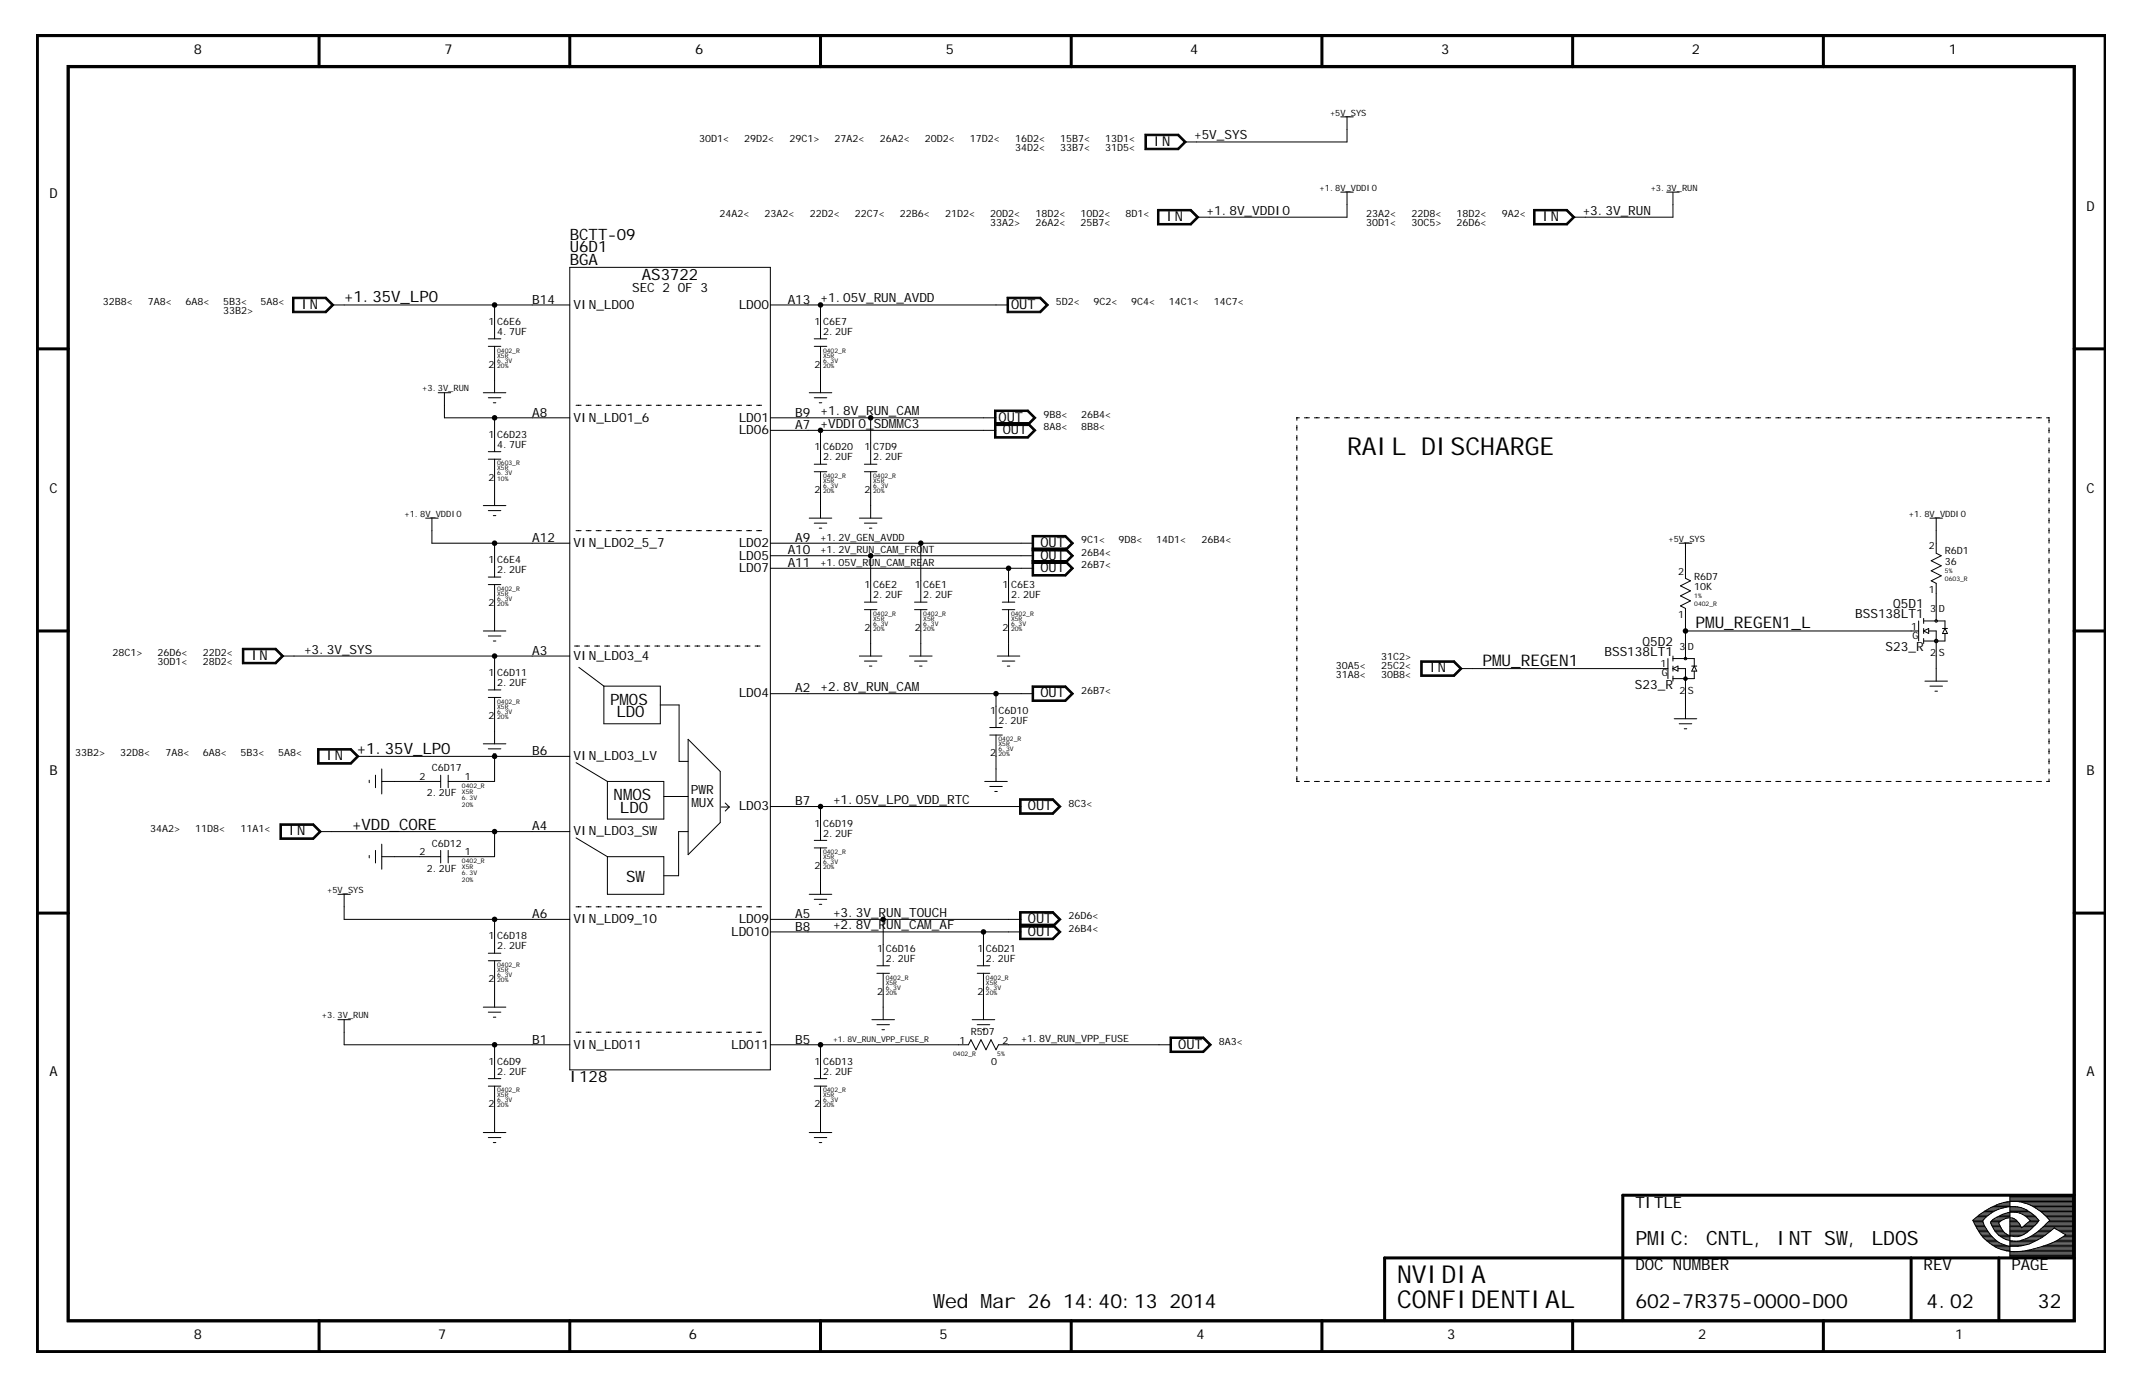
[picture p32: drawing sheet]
<svg xmlns="http://www.w3.org/2000/svg" width="432mm" height="279mm" viewBox="0 0 432 279" stroke-linecap="round" stroke-linejoin="round" font-family="sans-serif">
<defs><g id="words">
<g font-size="5">
<text x="271.4" y="91.7">RAIL DISCHARGE</text>
<text x="281.5" y="263.5">CONFIDENTIAL</text>
<text x="281.5" y="258.5">NVIDIA</text>
</g>
<g font-size="4">
<text x="329.5" y="250.9">PM</text>
<text x="334.3" y="250.9">IC: CNTL, INT SW</text>
<text x="372.3" y="250.9">, LDOS</text>
<text x="188.1" y="263.5">W</text>
<text x="190.4" y="263.5">ed M</text>
<text x="200" y="263.5">ar 26 14:40:13 2014</text>
<text x="329.5" y="263.5">602-7R375-0000-D00</text>
<text x="388.2" y="263.5">4.02</text>
<text x="410.6" y="263.5">32</text>
</g>
<g font-size="3.2">
<text x="114.8" y="53.3">BGA</text>
<text x="114.8" y="48.3">BCTT-09</text>
<text x="114.8" y="50.8">U6D1</text>
<text x="129.3" y="56.4">AS3722</text>
<text x="69.3" y="60.9">+1.35V_LP0</text>
<text x="341.6" y="126.6">PM</text>
<text x="345.5" y="126.6">U_REGEN1_L</text>
<text x="298.7" y="134.2">PM</text>
<text x="302.6" y="134.2">U_REGEN1</text>
<text x="122.9" y="142">PM</text>
<text x="126.7" y="142">OS</text>
<text x="124.2" y="144.5">LDO</text>
<text x="71.9" y="151.9">+1.35V_LP0</text>
<text x="123.6" y="161.2">NM</text>
<text x="127.4" y="161.2">OS</text>
<text x="71" y="167.2">+VDD_CORE</text>
<text x="124.9" y="163.7">LDO</text>
<text x="126.2" y="177.6">SW</text>
<text x="114.8" y="218">I128</text>
<text x="329.5" y="243.3">TITLE</text>
<text x="329.5" y="255.9">DOC NUM</text>
<text x="342.8" y="255.9">BER</text>
<text x="387.6" y="255.9">REV</text>
<text x="405.3" y="255.9">PAGE</text>
</g>
<g font-size="2.8">
<text x="39" y="10.9">8</text>
<text x="89.6" y="10.9">7</text>
<text x="140.1" y="10.9">6</text>
<text x="190.6" y="10.9">5</text>
<text x="239.8" y="10.9">4</text>
<text x="290.4" y="10.9">3</text>
<text x="340.9" y="10.9">2</text>
<text x="392.7" y="10.9">1</text>
<text x="232.5" y="29.4">IN</text>
<text x="10" y="40">D</text>
<text x="235" y="44.5">IN</text>
<text x="310.8" y="44.5">IN</text>
<text x="420.4" y="42.5">D</text>
<text x="60.8" y="62.2">IN</text>
<text x="203.7" y="62.2">OUT</text>
<text x="201.2" y="84.9">OUT</text>
<text x="202" y="87.4">OUT</text>
<text x="10" y="99.3">C</text>
<text x="420.4" y="99.3">C</text>
<text x="209.6" y="110.2">OUT</text>
<text x="209.6" y="112.7">OUT</text>
<text x="209.6" y="115.2">OUT</text>
<text x="50.7" y="132.9">IN</text>
<text x="288.1" y="135.4">IN</text>
<text x="209.6" y="140.5">OUT</text>
<text x="65.8" y="153.1">IN</text>
<text x="10" y="156.2">B</text>
<text x="420.4" y="156.2">B</text>
<text x="207.1" y="163.2">OUT</text>
<text x="58.2" y="168.3">IN</text>
<text x="207.1" y="186">OUT</text>
<text x="207.1" y="188.5">OUT</text>
<text x="237.4" y="211.2">OUT</text>
<text x="10" y="216.8">A</text>
<text x="420.4" y="216.8">A</text>
<text x="39" y="269.8">8</text>
<text x="88.3" y="269.8">7</text>
<text x="138.8" y="269.8">6</text>
<text x="189.3" y="269.8">5</text>
<text x="241.1" y="269.8">4</text>
<text x="291.6" y="269.8">3</text>
<text x="342.1" y="269.8">2</text>
<text x="393.9" y="269.8">1</text>
</g>
<g font-size="2.6">
<text x="240.6" y="28.1">+5V_SYS</text>
<text x="243.1" y="43.2">+1.8V_VDDIO</text>
<text x="318.9" y="43.2">+3.3V_RUN</text>
<text x="127.4" y="58.9">SEC 2 OF 3</text>
<text x="107.2" y="61.2">B14</text>
<text x="115.6" y="62.2">VIN_LDO0</text>
<text x="148.8" y="62.2">LDO0</text>
<text x="158.7" y="61.2">A13 +1.05V_RUN_AVDD</text>
<text x="107.2" y="83.9">A8</text>
<text x="160.2" y="83.9">B9 +1.8V_RUN_CAM</text>
<text x="115.6" y="84.9">VIN_LDO1_6</text>
<text x="148.8" y="87.4">LDO6</text>
<text x="148.8" y="84.9">LDO1</text>
<text x="160.2" y="86.4">A7 +VDDIO_SDMC3</text>
<text x="180.6" y="86.2">M</text>
<text x="107.2" y="109.2">A12</text>
<text x="115.6" y="110.2">VIN_LDO2_5_7</text>
<text x="148.8" y="112.7">LDO5</text>
<text x="148.8" y="110.2">LDO2</text>
<text x="158.7" y="111.7">A10</text>
<text x="160.2" y="109.2">A9</text>
<text x="148.8" y="115.2">LDO7</text>
<text x="158.7" y="114.2">A11</text>
<text x="373.8" y="124.6">BSS138LT1</text>
<text x="381.5" y="122.6">Q5D1</text>
<text x="61.3" y="131.7">+3.3V_SYS</text>
<text x="107.2" y="131.9">A3</text>
<text x="331" y="130.1">Q5D2</text>
<text x="379.9" y="131.1">S23_R</text>
<text x="115.6" y="132.9">VIN_LDO3_4</text>
<text x="323.3" y="132.2">BSS138LT1</text>
<text x="148.8" y="140.5">LDO4</text>
<text x="160.2" y="139.5">A2 +2.8V_RUN_CAM</text>
<text x="329.4" y="138.7">S23_R</text>
<text x="107.2" y="152.1">B6</text>
<text x="115.6" y="153.1">VIN_LDO3_LV</text>
<text x="139.2" y="160">PW</text>
<text x="142.3" y="160">R</text>
<text x="167.9" y="162">+1.05V_LP0_VDD_RTC</text>
<text x="107.2" y="167.3">A4</text>
<text x="139.3" y="162.6">M</text>
<text x="140.8" y="162.6">UX</text>
<text x="148.8" y="163.2">LDO3</text>
<text x="160.2" y="162.2">B7</text>
<text x="115.6" y="168.3">VIN_LDO3_SW</text>
<text x="107.2" y="184.9">A6</text>
<text x="115.6" y="186">VIN_LDO9_10</text>
<text x="148.8" y="186">LDO9</text>
<text x="160.2" y="184.9">A5</text>
<text x="167.9" y="184.7">+3.3V_RUN_TOUCH</text>
<text x="147.3" y="188.5">LDO10</text>
<text x="160.2" y="187.5">B8</text>
<text x="167.9" y="187.2">+2.8V_RUN_CAM</text>
<text x="187.8" y="187.2">_AF</text>
<text x="107.2" y="210.2">B1</text>
<text x="115.6" y="211.2">VIN_LDO11</text>
<text x="147.3" y="211.2">LDO11</text>
<text x="160.2" y="210.2">B5</text>
</g>
<g font-size="2">
<text x="140.9" y="28.6">30D1&lt;</text>
<text x="150" y="28.6">29D2&lt;</text>
<text x="159.1" y="28.6">29C1&gt;</text>
<text x="168.2" y="28.6">27A2&lt;</text>
<text x="177.2" y="28.6">26A2&lt;</text>
<text x="186.3" y="28.6">20D2&lt;</text>
<text x="195.4" y="28.6">17D2&lt;</text>
<text x="204.5" y="28.6">16D2&lt;</text>
<text x="213.6" y="28.6">15B7&lt;</text>
<text x="222.7" y="28.6">13D1&lt;</text>
<text x="204.5" y="30.4">34D2&lt;</text>
<text x="213.6" y="30.4">33B7&lt;</text>
<text x="222.7" y="30.4">31D5&lt;</text>
<text x="145" y="43.8">24A2&lt;</text>
<text x="154.1" y="43.8">23A2&lt;</text>
<text x="163.2" y="43.8">22D2&lt;</text>
<text x="172.2" y="43.8">22C7&lt;</text>
<text x="181.3" y="43.8">22B6&lt;</text>
<text x="190.4" y="43.8">21D2&lt;</text>
<text x="199.5" y="45.6">33A2&gt;</text>
<text x="199.5" y="43.8">20D2&lt;</text>
<text x="208.6" y="45.6">26A2&lt;</text>
<text x="208.6" y="43.8">18D2&lt;</text>
<text x="217.7" y="45.6">25B7&lt;</text>
<text x="217.7" y="43.8">10D2&lt;</text>
<text x="226.8" y="43.8">8D1&lt;</text>
<text x="275.3" y="45.6">30D1&lt;</text>
<text x="275.3" y="43.8">23A2&lt;</text>
<text x="284.4" y="45.6">30C5&gt;</text>
<text x="284.4" y="43.8">22D8&lt;</text>
<text x="293.5" y="45.6">26D6&lt;</text>
<text x="293.5" y="43.8">18D2&lt;</text>
<text x="302.6" y="43.8">9A2&lt;</text>
<text x="20.7" y="61.4">32B8&lt;</text>
<text x="29.8" y="61.4">7A8&lt;</text>
<text x="37.4" y="61.4">6A8&lt;</text>
<text x="44.9" y="63.3">33B2&gt;</text>
<text x="44.9" y="61.4">5B3&lt;</text>
<text x="52.5" y="61.4">5A8&lt;</text>
<text x="98.4" y="65.5">1</text>
<text x="100.2" y="65.5">C6E6</text>
<text x="164.1" y="65.5">1</text>
<text x="165.8" y="65.5">C6E7</text>
<text x="212.8" y="61.4">5D2&lt;</text>
<text x="220.3" y="61.4">9C2&lt;</text>
<text x="227.9" y="61.4">9C4&lt;</text>
<text x="235.5" y="61.4">14C1&lt;</text>
<text x="244.6" y="61.4">14C7&lt;</text>
<text x="100.2" y="67.5">4.7UF</text>
<text x="165.8" y="67.5">2.2UF</text>
<text x="98.4" y="74.1">2</text>
<text x="164.1" y="74.1">2</text>
<text x="98.4" y="88.2">1</text>
<text x="100.2" y="88.2">C6D23</text>
<text x="210.2" y="86.7">8A8&lt;</text>
<text x="210.2" y="84.2">9B8&lt;</text>
<text x="217.8" y="84.2">26B4&lt;</text>
<text x="217.8" y="86.7">8B8&lt;</text>
<text x="100.2" y="90.2">4.7UF</text>
<text x="164.1" y="90.7">1</text>
<text x="165.8" y="92.8">2.2UF</text>
<text x="165.8" y="90.7">C6D20</text>
<text x="174.2" y="90.7">1</text>
<text x="175.9" y="92.8">2.2UF</text>
<text x="175.9" y="90.7">C7D9</text>
<text x="98.4" y="96.8">2</text>
<text x="164.1" y="99.3">2</text>
<text x="174.2" y="99.3">2</text>
<text x="98.4" y="113.5">1</text>
<text x="100.2" y="113.5">C6E4</text>
<text x="165.3" y="111.4">+1.2V_RUN_CAM</text>
<text x="165.3" y="114">+1.05V_RUN_CAM</text>
<text x="165.3" y="108.9">+1.2V_GEN_AVDD</text>
<text x="181" y="111.4">_FRONT</text>
<text x="182.3" y="114">_REAR</text>
<text x="217.8" y="112">26B4&lt;</text>
<text x="217.8" y="109.4">9C1&lt;</text>
<text x="225.4" y="109.4">9D8&lt;</text>
<text x="233" y="109.4">14D1&lt;</text>
<text x="242.1" y="109.4">26B4&lt;</text>
<text x="388.7" y="110.7">2</text>
<text x="391.9" y="111.7">R6D1</text>
<text x="391.9" y="113.7">36</text>
<text x="100.2" y="115.5">2.2UF</text>
<text x="174.2" y="118.5">1</text>
<text x="175.9" y="118.5">C6E2</text>
<text x="184.3" y="118.5">1</text>
<text x="186" y="118.5">C6E1</text>
<text x="202" y="118.5">1</text>
<text x="203.7" y="118.5">C6E3</text>
<text x="217.8" y="114.5">26B7&lt;</text>
<text x="338.2" y="115.7">2</text>
<text x="341.4" y="118.8">10K</text>
<text x="341.4" y="116.7">R6D7</text>
<text x="388.7" y="119.5">1</text>
<text x="98.4" y="122.1">2</text>
<text x="175.9" y="120.5">2.2UF</text>
<text x="186" y="120.5">2.2UF</text>
<text x="203.7" y="120.5">2.2UF</text>
<text x="338.2" y="124.6">1</text>
<text x="388.9" y="123.3">3</text>
<text x="390.6" y="123.3">D</text>
<text x="174.2" y="127.1">2</text>
<text x="184.3" y="127.1">2</text>
<text x="202" y="127.1">2</text>
<text x="338.4" y="130.9">3</text>
<text x="340.1" y="130.9">D</text>
<text x="385.1" y="126.9">1</text>
<text x="385.4" y="128.6">G</text>
<text x="22.7" y="132.2">28C1&gt;</text>
<text x="31.8" y="134">30D1&lt;</text>
<text x="31.8" y="132.2">26D6&lt;</text>
<text x="40.9" y="134">28D2&lt;</text>
<text x="40.9" y="132.2">22D2&lt;</text>
<text x="98.4" y="136.2">1</text>
<text x="100.2" y="136.2">C6D11</text>
<text x="269.2" y="136.5">31A8&lt;</text>
<text x="269.2" y="134.7">30A5&lt;</text>
<text x="278.3" y="132.9">31C2&gt;</text>
<text x="278.3" y="136.5">30B8&lt;</text>
<text x="278.3" y="134.7">25C2&lt;</text>
<text x="334.6" y="134.4">1</text>
<text x="334.9" y="136.2">G</text>
<text x="388.9" y="132.2">2</text>
<text x="390.6" y="132.2">S</text>
<text x="100.2" y="138.2">2.2UF</text>
<text x="199.5" y="143.8">1</text>
<text x="201.2" y="143.8">C6D10</text>
<text x="217.8" y="139.7">26B7&lt;</text>
<text x="338.4" y="139.7">2</text>
<text x="340.1" y="139.7">S</text>
<text x="98.4" y="144.8">2</text>
<text x="201.2" y="145.8">2.2UF</text>
<text x="15.1" y="152.4">33B2&gt;</text>
<text x="24.2" y="152.4">32D8&lt;</text>
<text x="33.3" y="152.4">7A8&lt;</text>
<text x="40.9" y="152.4">6A8&lt;</text>
<text x="48.5" y="152.4">5B3&lt;</text>
<text x="56.1" y="152.4">5A8&lt;</text>
<text x="87" y="155.4">C6D17</text>
<text x="199.5" y="152.4">2</text>
<text x="84.5" y="157.2">2</text>
<text x="86" y="160.4">2.2UF</text>
<text x="93.6" y="157.2">1</text>
<text x="30.2" y="167.5">34A2&gt;</text>
<text x="39.3" y="167.5">11D8&lt;</text>
<text x="48.4" y="167.5">11A1&lt;</text>
<text x="164.1" y="166.5">1</text>
<text x="165.8" y="166.5">C6D19</text>
<text x="215.3" y="162.5">8C3&lt;</text>
<text x="84.5" y="172.3">2</text>
<text x="87" y="170.6">C6D12</text>
<text x="93.6" y="172.3">1</text>
<text x="165.8" y="168.5">2.2UF</text>
<text x="86" y="175.6">2.2UF</text>
<text x="164.1" y="175.1">2</text>
<text x="215.3" y="185.2">26D6&lt;</text>
<text x="98.4" y="189.2">1</text>
<text x="100.2" y="189.2">C6D18</text>
<text x="100.2" y="191.3">2.2UF</text>
<text x="176.7" y="191.8">1</text>
<text x="178.5" y="191.8">C6D16</text>
<text x="197" y="191.8">1</text>
<text x="198.7" y="191.8">C6D21</text>
<text x="215.3" y="187.7">26B4&lt;</text>
<text x="98.4" y="197.8">2</text>
<text x="178.5" y="193.8">2.2UF</text>
<text x="198.7" y="193.8">2.2UF</text>
<text x="176.7" y="200.4">2</text>
<text x="197" y="200.4">2</text>
<text x="195.6" y="208.4">R5D7</text>
<text x="205.7" y="210">+1.8V_RUN_VPP_FUSE</text>
<text x="98.4" y="214.5">1</text>
<text x="100.2" y="214.5">C6D9</text>
<text x="164.1" y="214.5">1</text>
<text x="165.8" y="214.5">C6D13</text>
<text x="193.4" y="210.2">1</text>
<text x="199.7" y="214.5">0</text>
<text x="202" y="210.2">2</text>
<text x="245.6" y="210.5">8A3&lt;</text>
<text x="100.2" y="216.5">2.2UF</text>
<text x="165.8" y="216.5">2.2UF</text>
<text x="98.4" y="223.1">2</text>
<text x="164.1" y="223.1">2</text>
</g>
<g font-size="1.7">
<text x="268" y="23.3">+5V_SYS</text>
<text x="265.9" y="38.4">+1.8V_VDDIO</text>
<text x="332.6" y="38.4">+3.3V_RUN</text>
<text x="85.1" y="78.9">+3.3V_RUN</text>
<text x="81.5" y="104.1">+1.8V_VDDIO</text>
<text x="384.6" y="104.1">+1.8V_VDDIO</text>
<text x="336.2" y="109.2">+5V_SYS</text>
<text x="65.9" y="179.9">+5V_SYS</text>
<text x="64.9" y="205.2">+3.3V_RUN</text>
</g>
<text font-size="1.6" x="167.9" y="210">+1.8V_RUN_VPP_FUSE_R</text>
<g font-size="1.3">
<text x="100.2" y="71">0402_R</text>
<text x="165.8" y="71">0402_R</text>
<text x="100.2" y="72">X5R</text>
<text x="100.2" y="73.1">6.3V</text>
<text x="100.2" y="74.1">20%</text>
<text x="165.8" y="72">X5R</text>
<text x="165.8" y="73.1">6.3V</text>
<text x="165.8" y="74.1">20%</text>
<text x="100.2" y="95.8">6.3V</text>
<text x="100.2" y="93.8">0603_R</text>
<text x="100.2" y="94.8">X5R</text>
<text x="100.2" y="96.8">10%</text>
<text x="165.8" y="96.3">0402_R</text>
<text x="165.8" y="98.3">6.3V</text>
<text x="165.8" y="97.3">X5R</text>
<text x="165.8" y="99.3">20%</text>
<text x="175.9" y="99.3">20%</text>
<text x="175.9" y="98.3">6.3V</text>
<text x="175.9" y="97.3">X5R</text>
<text x="175.9" y="96.3">0402_R</text>
<text x="100.2" y="119">0402_R</text>
<text x="391.9" y="117">0603_R</text>
<text x="391.9" y="115.5">5%</text>
<text x="100.2" y="122.1">20%</text>
<text x="100.2" y="121">6.3V</text>
<text x="100.2" y="120">X5R</text>
<text x="175.9" y="125.1">X5R</text>
<text x="175.9" y="124.1">0402_R</text>
<text x="186" y="124.1">0402_R</text>
<text x="186" y="125.1">X5R</text>
<text x="203.7" y="124.1">0402_R</text>
<text x="203.7" y="125.1">X5R</text>
<text x="341.4" y="122.1">0402_R</text>
<text x="341.4" y="120.5">1%</text>
<text x="175.9" y="127.1">20%</text>
<text x="175.9" y="126.1">6.3V</text>
<text x="186" y="127.1">20%</text>
<text x="186" y="126.1">6.3V</text>
<text x="203.7" y="127.1">20%</text>
<text x="203.7" y="126.1">6.3V</text>
<text x="100.2" y="141.8">0402_R</text>
<text x="100.2" y="142.8">X5R</text>
<text x="100.2" y="143.8">6.3V</text>
<text x="100.2" y="144.8">20%</text>
<text x="201.2" y="149.3">0402_R</text>
<text x="201.2" y="150.3">X5R</text>
<text x="201.2" y="151.4">6.3V</text>
<text x="201.2" y="152.4">20%</text>
<text x="93.1" y="158.7">0402_R</text>
<text x="93.1" y="161.2">6.3V</text>
<text x="93.1" y="159.9">X5R</text>
<text x="93.1" y="162.5">20%</text>
<text x="93.1" y="173.8">0402_R</text>
<text x="165.8" y="173.1">X5R</text>
<text x="165.8" y="172.1">0402_R</text>
<text x="93.1" y="175.1">X5R</text>
<text x="93.1" y="176.4">6.3V</text>
<text x="93.1" y="177.6">20%</text>
<text x="165.8" y="174.1">6.3V</text>
<text x="165.8" y="175.1">20%</text>
<text x="100.2" y="194.8">0402_R</text>
<text x="100.2" y="195.8">X5R</text>
<text x="100.2" y="197.8">20%</text>
<text x="100.2" y="196.8">6.3V</text>
<text x="178.5" y="197.3">0402_R</text>
<text x="198.7" y="197.3">0402_R</text>
<text x="178.5" y="200.4">20%</text>
<text x="178.5" y="198.3">X5R</text>
<text x="178.5" y="199.3">6.3V</text>
<text x="198.7" y="200.4">20%</text>
<text x="198.7" y="199.3">6.3V</text>
<text x="198.7" y="198.3">X5R</text>
<text x="192.1" y="212.7">0402_R</text>
<text x="200.9" y="212.7">5%</text>
<text x="100.2" y="220.1">0402_R</text>
<text x="100.2" y="221.1">X5R</text>
<text x="165.8" y="220.1">0402_R</text>
<text x="165.8" y="221.1">X5R</text>
<text x="100.2" y="222.1">6.3V</text>
<text x="100.2" y="223.1">20%</text>
<text x="165.8" y="222.1">6.3V</text>
<text x="165.8" y="223.1">20%</text>
</g>
</g></defs>
<g fill="none" stroke="#000" stroke-width=".2">
<path d="M7.7 7.4h416.3zM7.7 7.4v264.7zM13.5 13.2h404.7zM13.5 13.2v253.1zM418.2 13.2v253.1zM424 7.4v264.7zM230.7 27h6.8zM230.7 27v3.2zM230.7 30.2h6.8zM230.8 27.1h6.6zM230.8 27.1v3zM230.8 30.1h6.6z"/>
<path d="M230.9 27.2h6.5zM230.9 27.2v2.8zM230.9 30h6.5zM231 27.3h6.3zM231 27.3v2.6zM231 29.9h6.3zM237.3 27.3l1.3 1.3zM237.3 29.9l1.3-1.3zM237.4 27.2l1.3 1.4zM237.4 30l1.3-1.4zM237.4 27.1l1.5 1.5zM237.4 30.1l1.5-1.5z"/>
<path d="M237.5 27l1.5 1.6zM237.5 30.2l1.5-1.6zM238.6 28.6h2.5zM241.1 28.6h30.3zM270.2 23.5h2.5zM270.2 38.7h2.5zM271.4 23.5v2.6zM271.4 38.7v2.5zM271.4 26.1v2.5zM335.8 38.7h2.6zM337.1 38.7v2.5zM58.9 59.9h6.8z"/>
<path d="M58.9 59.9v3.1zM59 60h6.7zM59 60v2.9zM65.7 60l1.4 1.4zM65.7 59.9l1.6 1.5zM114.8 53.9h40.4zM114.8 53.9v161.6zM155.2 53.9v161.6zM202.9 59.9h6.8zM202.9 59.9v3.1zM203 60h6.6zM203 60v2.9z"/>
<path d="M209.6 60l1.5 1.4zM209.7 59.9l1.5 1.5zM233.2 42.2h6.8zM233.2 42.2v3.1zM233.2 45.3h6.8zM233.3 42.3h6.6zM233.3 42.3v2.9zM233.3 45.2h6.6zM233.4 42.4h6.5zM233.4 42.4v2.7zM233.4 45.1h6.5zM233.5 42.5h6.3z"/>
<path d="M233.5 42.5v2.5zM233.5 45h6.3zM239.8 42.5l1.3 1.3zM239.8 45l1.3-1.2zM239.9 42.4l1.4 1.4zM239.9 45.1l1.4-1.3zM239.9 42.3l1.5 1.5zM239.9 45.2l1.5-1.4zM240 42.2l1.6 1.6zM240 45.3l1.6-1.5zM241.1 43.8h2.5zM243.6 43.8h27.8z"/>
<path d="M271.4 41.2v2.6zM309 42.2h6.8zM309 42.2v3.1zM309 45.3h6.8zM309.1 42.3h6.6zM309.1 42.3v2.9zM309.1 45.2h6.6zM309.2 42.4h6.5zM309.2 42.4v2.7zM309.2 45.1h6.5zM309.3 42.5h6.3zM309.3 42.5v2.5z"/>
<path d="M309.3 45h6.3zM315.6 42.5l1.3 1.3zM315.6 45l1.3-1.2zM315.7 42.4l1.3 1.4zM315.7 45.1l1.3-1.3zM315.7 42.3l1.5 1.5zM315.7 45.2l1.5-1.4zM315.8 42.2l1.5 1.6zM315.8 45.3l1.5-1.5zM316.9 43.8h2.5zM319.4 43.8h17.7zM337.1 41.2v2.6z"/>
<path d="M58.9 63h6.8zM59 62.9h6.7zM59.1 60.1h6.5zM59.1 60.1v2.7zM59.1 62.8h6.5zM59.2 60.2h6.4zM59.2 60.2v2.5zM59.2 62.7h6.4zM65.6 60.2l1.2 1.2zM65.6 62.7l1.2-1.3zM65.6 60.1l1.4 1.3zM65.6 62.8l1.4-1.4z"/>
<path d="M65.7 62.9l1.4-1.5zM65.7 63l1.6-1.6zM66.8 61.4h2.5zM69.3 61.4h30.4zM88.3 79.1h2.5zM89.6 79.1v2.5zM97.4 79.1h4.5zM98.4 69.8h2.5zM98.4 68.3h2.5zM99.7 61.4h7.5zM99.7 61.4v2.6zM99.7 74.1v2.5z"/>
<path d="M99.7 76.6v2.5zM99.7 64v4.3zM99.7 69.8v4.3zM107.2 61.4h7.6zM155.2 61.4h7.6zM162.8 61.4h2.5zM163.1 79.1h4.5zM164.1 69.8h2.5zM164.1 68.3h2.5zM165.3 61.4h35.4zM165.3 61.4v2.6zM165.3 74.1v2.5z"/>
<path d="M165.3 76.6v2.5zM165.3 64v4.3zM165.3 69.8v4.3zM200.7 61.4h2.5zM202.9 63h6.8zM203 62.9h6.6zM203.1 60.1h6.5zM203.1 62.8h6.5zM203.1 60.1v2.7zM203.2 60.2v2.5zM203.2 60.2h6.3zM203.2 62.7h6.3z"/>
<path d="M209.5 60.2l1.3 1.2zM209.5 62.7l1.3-1.3zM209.6 60.1l1.3 1.3zM209.6 62.9l1.5-1.5zM209.7 63l1.5-1.6zM210.9 61.4l-1.3 1.4zM89.6 84.2h10.1zM89.6 81.6v2.6zM98.4 80.1h2.5zM98.4 92.5h2.5zM98.4 91h2.5zM99.4 81.1h.5z"/>
<path d="M99.7 84.2h7.5zM99.7 84.2v2.5zM99.7 96.8v2.5zM99.7 99.3v2.5zM99.7 86.7v4.3zM99.7 92.5v4.3zM107.2 84.2h7.6zM155.2 86.7h7.6zM155.2 84.2h7.6zM162.8 86.7h2.5zM162.8 84.2h12.6zM164.1 80.1h2.5z"/>
<path d="M164.1 95h2.5zM164.1 93.5h2.5zM165.1 81.1h.5zM165.3 86.7h32.9zM165.3 86.7v2.5zM165.3 99.3v2.5zM165.3 89.2v4.3zM165.3 95v4.3zM174.2 95h2.5zM174.2 93.5h2.5zM175.4 84.2h22.8zM175.4 84.2v5z"/>
<path d="M175.4 99.3v2.5zM175.4 89.2v4.3zM175.4 95v4.3zM198.2 84.2h2.5zM198.2 86.7h2.5zM200.4 82.6h6.8zM200.4 85.7h6.8zM200.4 82.6v3.1zM200.4 85.1v3.2zM200.4 85.1h6.8zM200.4 88.3h6.8zM200.5 82.7h6.6z"/>
<path d="M200.5 85.6h6.6zM200.5 82.7v2.9zM200.5 85.2v3zM200.5 88.2h6.6zM200.5 85.2h6.6zM200.6 82.8h6.5zM200.6 85.5h6.5zM200.6 82.8v2.7zM200.6 85.3v2.8zM200.6 85.3h6.5zM200.6 88.1h6.5zM200.7 82.9v2.5z"/>
<path d="M200.7 82.9h6.3zM200.7 85.4h6.3zM200.7 85.4v2.6zM200.7 88h6.3zM207 82.9l1.3 1.3zM207 85.4l1.3-1.2zM207 85.4l1.3 1.3zM207 88l1.3-1.3zM207.1 82.8l1.3 1.4zM207.1 85.5l1.3-1.3zM207.1 85.3l1.3 1.4zM207.1 88.1l1.3-1.4z"/>
<path d="M207.1 82.7l1.5 1.5zM207.1 85.6l1.5-1.4zM207.1 85.2l1.5 1.5zM207.2 85.7l1.5-1.5zM207.2 82.6l1.5 1.6zM207.2 88.3l1.5-1.6zM207.2 85.1l1.5 1.6zM208.6 86.7l-1.5 1.5zM85.8 104.4h2.5zM87 109.4h12.7zM87 106.9v2.5zM87 104.4v2.5z"/>
<path d="M97.4 101.8h4.5zM98.4 102.9h2.5zM98.4 117.8h2.5zM98.4 116.2h2.5zM99.4 103.9h.5zM99.7 109.4h7.5zM99.7 109.4v2.6zM99.7 112v4.2zM99.7 117.8v4.3zM107.2 109.4h7.6zM155.2 109.4h7.6zM155.2 112h7.6z"/>
<path d="M155.2 114.5h7.6zM162.8 112h12.6zM162.8 109.4h22.7zM162.8 114.5h40.4zM163.1 104.4h4.5zM164.1 105.4h2.5zM165.1 106.4h.5zM165.3 101.8v2.6zM173.2 104.4h4.5zM174.2 105.4h2.5zM175.2 106.4h.5zM175.4 112h30.3z"/>
<path d="M175.4 112v5zM175.4 101.8v2.6zM175.4 117v4.3zM185.5 117v4.3zM185.5 109.4h20.2zM185.5 109.4v7.6zM203.2 117v4.3zM203.2 114.5h2.5zM203.2 114.5v2.5zM205.7 109.4h2.6zM205.7 114.5h2.6zM205.7 112h2.6z"/>
<path d="M208 107.9v3.1zM208 107.9h6.7zM208 111h6.7zM208 112.9v3.1zM208 112.9h6.7zM208 116h6.7zM208 110.4v3.1zM208 110.4h6.7zM208 113.5h6.7zM208.1 108v2.9zM208.1 110.9h6.6zM208.1 108h6.6z"/>
<path d="M208.1 113v2.9zM208.1 115.9h6.6zM208.1 113h6.6zM208.1 110.5v2.9zM208.1 113.4h6.6zM208.1 110.5h6.6zM208.2 108.1v2.7zM208.2 108.1h6.4zM208.2 110.8h6.4zM208.2 113.1v2.7zM208.2 113.1h6.4zM208.2 115.8h6.4z"/>
<path d="M208.2 110.6v2.7zM208.2 110.6h6.4zM208.2 113.3h6.4zM208.3 108.2v2.5zM208.3 108.2h6.3zM208.3 110.7h6.3zM208.3 113.2v2.5zM208.3 113.2h6.3zM208.3 115.7h6.3zM208.3 110.7v2.5zM214.6 108.2l1.2 1.2zM214.6 110.7l1.2-1.3z"/>
<path d="M214.6 113.2l1.2 1.3zM214.6 115.7l1.2-1.2zM214.6 110.7l1.2 1.3zM214.6 113.2l1.2-1.2zM214.6 108.1l1.4 1.3zM214.6 113.1l1.4 1.4zM214.6 110.6l1.4 1.4zM214.6 113.3l1.4-1.3zM214.7 110.9l1.4-1.5zM214.7 108l1.4 1.4zM214.7 115.9l1.4-1.4zM214.7 113l1.4 1.5z"/>
<path d="M214.7 110.5l1.4 1.5zM214.7 111l1.6-1.6zM214.7 107.9l1.6 1.5zM214.7 116l1.6-1.5zM214.7 112.9l1.6 1.6zM214.7 113.5l1.6-1.5zM214.7 110.4l1.6 1.6zM216 109.4l-1.4 1.4zM216 114.5l-1.4 1.3zM216.1 112l-1.4 1.4zM338.4 109.4h2.5zM338.6 118l2 1z"/>
<path d="M338.6 118l2-1zM339.6 109.4v2.6zM339.6 112v2.5zM339.6 114.5v2zM339.6 116.5l1 .5zM388.9 104.4h2.5zM389.1 113l2 1zM389.1 113l2-1zM389.1 115l2-1zM389.1 115l2 1zM389.1 117l1 .5zM389.1 117l2-1z"/>
<path d="M390.1 106.9v2.5zM390.1 119.5v2.6zM390.1 104.4v2.5zM390.1 109.4v2zM390.1 111.4l1 .6zM390.1 117.5v2zM48.8 130.6h6.8zM48.8 130.6v3.1zM48.8 133.7h6.8zM48.9 130.7h6.7zM48.9 130.7v2.9zM48.9 133.6h6.7z"/>
<path d="M49 130.8h6.5zM49 130.8v2.7zM49 133.5h6.5zM49.1 130.9h6.4zM49.1 130.9v2.5zM49.1 133.4h6.4zM55.5 130.9l1.2 1.3zM55.5 130.8l1.4 1.4zM55.5 133.5l1.4-1.3zM55.6 130.7l1.4 1.5zM55.6 133.6l1.4-1.4zM55.6 130.6l1.6 1.6z"/>
<path d="M55.6 133.7l1.6-1.5zM56.7 132.2h2.5zM56.7 132.2l-1.2 1.2zM59.2 132.2h40.5zM97.4 127.1h4.5zM98.4 128.1h2.5zM98.4 139h2.5zM99.4 129.1h.5zM99.7 122.1v2.5zM99.7 132.2h7.5zM99.7 132.2v2.5zM99.7 124.6v2.5z"/>
<path d="M99.7 134.7v4.3zM107.2 132.2h7.6zM116.6 134.4l5.1 3.8zM121.7 138.2v7.6zM121.7 138.2h11.3zM133 138.2v7.6zM155.2 139.7h7.6zM162.8 139.7h37.9zM173.2 132.2h4.5zM174.2 133.2h2.5zM174.2 122.8h2.5zM174.2 121.3h2.5z"/>
<path d="M175.2 134.2h.5zM175.4 127.1v2.5zM175.4 129.6v2.6zM175.4 122.8v4.3zM183.3 132.2h4.5zM184.3 133.2h2.5zM184.3 122.8h2.5zM184.3 121.3h2.5zM185.3 134.2h.5zM185.5 129.6v2.6zM185.5 122.8v4.3zM185.5 127.1v2.5z"/>
<path d="M200.7 139.7h5zM200.7 139.7v2.6zM200.9 132.2h4.6zM202 133.2h2.5zM202 122.8h2.5zM202 121.3h2.5zM203 134.2h.5zM203.2 129.6v2.6zM203.2 122.8v4.3zM203.2 127.1v2.5zM205.7 139.7h2.6zM208 138.2v3.1z"/>
<path d="M208 138.2h6.7zM208.1 138.3v2.9zM208.1 138.3h6.6zM208.2 138.4v2.7zM208.2 138.4h6.4zM208.3 138.5v2.5zM208.3 138.5h6.3zM214.6 138.5l1.2 1.2zM214.6 138.4l1.4 1.3zM214.7 138.3l1.4 1.4zM214.7 138.2l1.6 1.5zM286.3 133.1h6.7z"/>
<path d="M286.3 133.1v3.1zM286.3 136.2h6.7zM286.4 133.2h6.6zM286.4 133.2v2.9zM286.4 136.1h6.6zM286.5 133.3h6.4zM286.5 133.3v2.7zM286.5 136h6.4zM286.6 133.4h6.3zM286.6 133.4v2.5zM286.6 135.9h6.3zM292.9 133.4l1.2 1.3z"/>
<path d="M292.9 135.9l1.2-1.2zM292.9 133.3l1.4 1.4zM292.9 136l1.4-1.3zM293 133.2l1.5 1.5zM293 136.1l1.5-1.4zM293 133.1l1.6 1.6zM293 136.2l1.6-1.5zM294.1 134.7h2.6zM296.7 134.7h37.9zM334.6 134.7h1.5zM336.1 132.7v4zM337.1 136.2v1z"/>
<path d="M337.1 132.7h4.3zM337.1 132.2v1zM337.1 134.2v1zM337.1 136.7h4.3zM337.1 134.7l1-.5zM337.1 134.7l1 .5zM338.1 134.2v1zM338.1 134.7h1.5zM338.6 120l2-1zM338.6 120l2 1zM338.6 122.1l1 .5zM338.6 122.1l2-1.1z"/>
<path d="M339.6 129.6v3.1zM339.6 134.7v5zM339.6 127.1h45.5zM339.6 127.1v2.5zM339.6 124.6v2.5zM339.6 139.7v2.6zM339.6 122.6v2zM340.9 134.2h1zM340.9 135.2h1zM341.4 132.7v1.5zM341.4 134.2l.5 1zM341.4 134.2l-.5 1z"/>
<path d="M341.4 135.2v1.5zM385.1 127.1h1.5zM386.6 125.1v4zM387.6 128.6v1zM387.6 125.1h4.3zM387.6 124.6v1zM387.6 126.6v1zM387.6 129.1h4.3zM387.6 127.1l1-.5zM387.6 127.1l1 .5zM387.9 137.2h4.5zM388.6 126.6v1z"/>
<path d="M388.6 127.1h1.5zM388.9 138.2h2.5zM389.9 139.2h.5zM390.1 132.2v2.5zM390.1 122.1v3zM390.1 127.1v5.1zM390.1 134.7v2.5zM391.4 126.6h1zM391.4 127.6h1zM391.9 125.1v1.5zM391.9 126.6l.5 1zM391.9 126.6l-.5 1z"/>
<path d="M391.9 127.6v1.5zM64 150.8h6.8zM64 150.8v3.1zM64 153.9h6.8zM64.1 150.9h6.6zM64.1 150.9v2.9zM64.1 153.8h6.6zM64.2 151h6.5zM64.2 151v2.7zM64.2 153.7h6.5zM64.3 151.1h6.3zM64.3 151.1v2.5z"/>
<path d="M64.3 153.6h6.3zM70.6 151.1l1.3 1.3zM70.7 151l1.3 1.4zM70.7 153.7l1.3-1.3zM70.7 150.9l1.5 1.5zM70.7 153.8l1.5-1.4zM70.8 150.8l1.5 1.6zM70.8 153.9l1.5-1.5zM71.9 152.4h2.5zM71.9 152.4l-1.3 1.2zM74.4 152.4h25.3zM74.4 157.2v.5z"/>
<path d="M75.7 156.2v2.5zM76.9 157.4h2.5zM76.9 154.9v5zM79.4 157.4h5.1zM84.5 157.4h4.3zM88.8 156.2v2.5zM90.3 156.2v2.5zM90.3 157.4h4.3zM94.6 157.4h5.1zM97.4 149.8h4.5zM98.4 150.8h2.5zM98.4 140.5h2.5z"/>
<path d="M99.4 151.9h.5zM99.7 144.8v2.5zM99.7 152.4v5zM99.7 152.4h7.5zM99.7 147.3v2.5zM99.7 140.5v4.3zM107.2 152.4h7.6zM116.1 153.6l6.3 3.8zM121.7 145.8h11.3zM122.4 157.4v7.6zM122.4 157.4h11.4zM133 142h3.8z"/>
<path d="M133.8 157.4v7.6zM136.8 153.4h1.9zM136.8 142v11.4zM138.7 148.9v23.3zM138.7 148.9l6.4 6.5zM145.1 155.4v10.3zM198.4 157.4h4.6zM199.4 158.4h2.6zM199.4 148.1h2.6zM199.4 146.6h2.6zM200.4 159.4h.5zM200.7 154.9v2.5z"/>
<path d="M200.7 142.3v4.3zM200.7 148.1v4.3zM200.7 152.4v2.5zM208 141.3h6.7zM208.1 141.2h6.6zM208.2 141.1h6.4zM208.3 141h6.3zM214.6 141l1.2-1.3zM214.6 141.1l1.4-1.4zM214.7 141.2l1.4-1.5zM214.7 141.3l1.6-1.6zM337.3 144.8h4.6z"/>
<path d="M338.4 145.8h2.5zM339.4 146.8h.5zM339.6 142.3v2.5zM56.4 166h6.8zM56.4 166v3.1zM56.4 169.1h6.8zM56.5 166.1h6.6zM56.5 166.1v2.9zM56.5 169h6.6zM56.6 166.2h6.5zM56.6 166.2v2.7zM56.6 168.9h6.5z"/>
<path d="M56.7 166.3h6.3zM56.7 166.3v2.5zM56.7 168.8h6.3zM63 166.3l1.3 1.2zM63.1 166.2l1.3 1.3zM63.1 168.9l1.3-1.4zM63.1 166.1l1.5 1.4zM63.1 169l1.5-1.5zM63.2 166l1.5 1.5zM64.3 167.5h2.5zM64.3 167.5l-1.3 1.3zM64.7 167.5l-1.5 1.6z"/>
<path d="M66.8 167.5h32.9zM74.4 172.3v.5zM75.7 171.3v2.5zM76.9 172.6h2.5zM76.9 170v5.1zM79.4 172.6h5.1zM84.5 172.6h4.3zM88.8 171.3v2.5zM90.3 171.3v2.5zM90.3 172.6h4.3zM94.6 172.6h5.1zM99.7 167.5v5.1z"/>
<path d="M99.7 167.5h7.5zM107.2 167.5h7.6zM116.1 168.8l6.3 3.8zM122.4 172.6h11.4zM122.4 165h11.4zM122.4 172.6v7.5zM133.8 176.4h2.9zM133.8 160.4h4.9zM133.8 172.6v7.5zM136.7 167.5h2zM136.7 167.5v8.9zM138.7 172.2l6.4-6.5z"/>
<path d="M145.3 162.6h1.6zM146.1 161.8l.8 .8zM146.1 163.4l.8-.8zM155.2 162.5h7.6zM162.8 162.5h2.5zM164.1 170.8h2.5zM164.1 169.3h2.5zM165.3 162.5h37.9zM165.3 162.5v2.5zM165.3 175.1v2.5zM165.3 177.6v2.5zM165.3 165v4.3z"/>
<path d="M165.3 170.8v4.3zM203.2 162.5h2.5zM205.4 160.9v3.1zM205.4 160.9h6.8zM205.4 164h6.8zM205.5 161v2.9zM205.5 163.9h6.7zM205.5 161h6.7zM205.6 161.1v2.7zM205.6 161.1h6.5zM205.6 163.8h6.5zM205.7 161.2v2.5z"/>
<path d="M205.7 161.2h6.4zM205.7 163.7h6.4zM212.1 161.2l1.2 1.3zM212.1 163.7l1.2-1.2zM212.1 161.1l1.4 1.4zM212.2 163.9l1.4-1.4zM212.2 161l1.4 1.5zM212.2 160.9l1.6 1.6zM213.5 162.5l-1.4 1.3zM213.8 162.5l-1.6 1.5zM68.1 180.1h2.5zM69.3 185.2h30.4z"/>
<path d="M69.3 182.7v2.5zM69.3 180.1v2.6zM98.4 193.5h2.5zM98.4 192h2.5zM99.7 185.2v2.5zM99.7 185.2h7.5zM99.7 197.8v2.6zM99.7 187.7v4.3zM99.7 193.5v4.3zM107.2 185.2h7.6zM122.4 180.1h11.4zM155.2 185.2h7.6z"/>
<path d="M155.2 187.7h7.6zM162.8 185.2h15.2zM162.8 187.7h35.4zM163.1 180.1h4.5zM164.1 181.2h2.5zM165.1 182.2h.5zM176.7 196.1h2.5zM176.7 194.5h2.5zM178 185.2h25.2zM178 185.2v5.1zM178 190.3v4.2zM178 196.1v4.3z"/>
<path d="M196.9 196.1h2.5zM196.9 194.5h2.5zM198.2 190.3v4.2zM198.2 196.1v4.3zM198.2 187.7h5zM198.2 187.7v2.6zM203.2 185.2h2.5zM203.2 187.7h2.5zM205.4 183.6v3.2zM205.4 183.6h6.8zM205.4 186.8h6.8zM205.4 186.2v3.1z"/>
<path d="M205.4 186.2h6.8zM205.4 189.3h6.8zM205.5 183.7v3zM205.5 186.7h6.7zM205.5 183.7h6.7zM205.5 186.3v2.9zM205.5 189.2h6.7zM205.5 186.3h6.7zM205.6 183.8v2.8zM205.6 183.8h6.5zM205.6 186.6h6.5zM205.6 186.4v2.7z"/>
<path d="M205.6 186.4h6.5zM205.6 189.1h6.5zM205.7 183.9v2.6zM205.7 183.9h6.4zM205.7 186.5h6.4zM205.7 186.5v2.5zM205.7 189h6.4zM212.1 183.9l1.2 1.3zM212.1 186.5l1.2-1.3zM212.1 186.5l1.2 1.2zM212.1 189l1.2-1.3zM212.1 183.8l1.4 1.4z"/>
<path d="M212.1 186.6l1.4-1.4zM212.1 186.4l1.4 1.3zM212.2 186.7l1.4-1.5zM212.2 183.7l1.4 1.5zM212.2 189.2l1.4-1.5zM212.2 186.3l1.4 1.4zM212.2 186.8l1.6-1.6zM212.2 183.6l1.6 1.6zM212.2 186.2l1.6 1.5zM213.5 187.7l-1.4 1.4zM213.8 187.7l-1.6 1.6zM68.1 205.4h2.5z"/>
<path d="M69.3 210.5h30.4zM69.3 207.9v2.6zM69.3 205.4v2.5zM97.4 202.9h4.5zM98.4 203.9h2.5zM98.4 218.8h2.5zM98.4 217.3h2.5zM99.4 204.9h.5zM99.7 210.5h7.5zM99.7 210.5v2.5zM99.7 200.4v2.5zM99.7 213v4.3z"/>
<path d="M99.7 218.8v4.3zM107.2 210.5h7.6zM114.8 215.5h40.4zM155.2 210.5h7.6zM162.8 210.5h2.5zM164.1 218.8h2.5zM164.1 217.3h2.5zM165.3 210.5h27.8zM165.3 210.5v2.5zM165.3 213v4.3zM165.3 218.8v4.3zM175.7 205.4h4.5z"/>
<path d="M176.7 206.4h2.5zM177.7 207.4h.5zM178 200.4v2.5zM178 202.9v2.5zM193.1 210.5h2zM195.6 209.4l1 2.1zM195.6 209.4l-.5 1.1zM195.9 205.4h4.5zM196.9 206.4h2.5zM197.7 209.4l1 2.1zM197.7 209.4l-1.1 2.1zM197.9 207.4h.5z"/>
<path d="M198.2 202.9v2.5zM198.2 200.4v2.5zM199.7 209.4l-1 2.1zM199.7 209.4l1 2.1zM201.2 210.5l-.5 1zM201.2 210.5h2zM203.2 210.5h30.3zM233.5 210.5h2.6zM235.7 208.9v3.1zM235.7 208.9h6.8zM235.7 212h6.8zM235.8 209v2.9z"/>
<path d="M235.8 211.9h6.7zM235.8 209h6.7zM236 209.1v2.7zM236 209.1h6.4zM236 211.8h6.4zM236.1 209.2v2.5zM236.1 209.2h6.3zM236.1 211.7h6.3zM242.4 209.2l1.2 1.3zM242.4 211.7l1.2-1.2zM242.4 209.1l1.4 1.4zM242.4 211.8l1.4-1.3z"/>
<path d="M242.5 211.9l1.4-1.4zM242.5 209l1.4 1.5zM242.5 212l1.6-1.5zM242.5 208.9l1.6 1.6zM97.4 228.1h4.5zM98.4 229.2h2.5zM99.4 230.2h.5zM99.7 223.1v2.5zM99.7 225.6v2.5zM163.1 228.1h4.5zM164.1 229.2h2.5zM165.1 230.2h.5z"/>
<path d="M165.3 223.1v2.5zM165.3 225.6v2.5zM397.5 245.8l1.3-1.1zM397.5 245.8l.5 1zM397.6 245.8h2zM397.7 246.1h1.8zM397.8 246.3h1.8zM397.9 245.6h1.8zM397.9 246.6h1.8zM398 246.8l.4 .7zM398.1 246.8h1.7zM398.2 247.1h1.7z"/>
<path d="M398.2 245.3h1.8zM398.3 247.3h1.8zM398.4 247.5l.4 .6zM398.4 245.1h1.8zM398.5 247.6h1.7zM398.6 247.8h1.8zM398.7 244.8h1.8zM398.8 248.1h1.8zM398.8 248.1l.4 .7zM398.8 244.7l.5-.3zM398.9 248.3h1.8zM399.1 244.6h1.8z"/>
<path d="M399.1 248.6h1.8zM399.2 248.8l.4 .5zM399.3 244.4l.6-.4zM399.3 248.9h1.8zM399.5 244.3h1.8zM399.5 249.1h1.9zM399.5 246.1l.1 .1zM399.5 245.9v.2zM399.6 246.2l.1 .3zM399.6 249.3l.2 .2zM399.7 246.5l.1 .4zM399.7 245.6l.5-.4z"/>
<path d="M399.7 245.6l-.2 .3zM399.7 249.4h1.9zM399.8 244.1h1.8zM399.8 246.9l.4 .6zM399.8 249.5l.5 .5zM399.9 244l.7-.5zM400 249.6h1.9zM400.2 245.2l.5-.4zM400.2 243.8h2zM400.2 249.9h2zM400.2 247.5l.3 .4zM400.3 250l.5 .4z"/>
<path d="M400.5 247.9l.4 .7zM400.6 250.1h1.9zM400.6 243.5l.5-.3zM400.7 243.5h2.1zM400.7 244.8l.6-.5zM400.8 250.4l.6 .4zM400.9 250.4h2zM400.9 248.6l.4 .4zM401.1 243.3h2.6zM401.1 246.2v.2zM401.1 246.3h1.6zM401.1 243.2l.5-.2z"/>
<path d="M401.1 246.4l.1 .1zM401.1 246.1v.1zM401.2 246.1h1.8zM401.2 246.1h.1M401.2 246.5l.1 .3zM401.2 246.6h1.6zM401.2 250.6h2.2zM401.3 244.3l.9-.5zM401.3 245.9l-.1 .2zM401.3 249l.7 .7zM401.3 246.8l.1 .3zM401.3 246.8h1.6z"/>
<path d="M401.4 250.8l.6 .3zM401.4 245.8h1.9zM401.4 247.1h1.7zM401.4 247.1l.6 .9zM401.5 245.7l.5-.3zM401.5 245.7l-.2 .2zM401.6 243l.7-.3zM401.6 250.9h2.5zM401.6 247.3h1.6zM401.6 243h3.4zM401.8 245.6h2zM401.8 247.6h1.5z"/>
<path d="M401.9 247.8h1.6zM402 245.4l.4-.2zM402 251.1l.2 .2zM402 251.1h3zM402 248l.8 .9zM402 249.7l.8 .6zM402.1 248.1h1.6zM402.2 242.8h2.8zM402.2 243.8l.5-.2zM402.2 251.3l.6 .2zM402.3 242.7l.5-.2zM402.3 245.3h2.3z"/>
<path d="M402.3 248.3h1.6zM402.4 245.2l.6-.3zM402.5 251.4h2.5zM402.6 248.6h1.7zM402.7 245.1h2.3zM402.7 243.6l.5-.2zM402.7 246.3l.6-.4zM402.7 246.3l.3 .7zM402.8 242.5l.5-.1zM402.8 248.9h1.9zM402.8 248.9l.3 .2zM402.8 251.5l.6 .2z"/>
<path d="M402.8 250.3l.5 .3zM402.9 242.5h2.1zM403 244.9l.6-.3zM403 247l.2 .4zM403.1 249.1h1.9zM403.1 251.6h1.9zM403.1 249.1l.7 .4zM403.2 244.8h1.8zM403.2 243.4l.5-.1zM403.2 247.4l.3 .4zM403.3 242.4l.4-.2zM403.3 245.9l.9-.5z"/>
<path d="M403.3 250.6l.3 .1zM403.4 251.7l.4 .1zM403.5 247.8l.1 .2zM403.6 249.4h1.4zM403.6 244.6l.6-.2zM403.6 248l.3 .3zM403.6 250.7l.3 .1zM403.7 242.3h1.3zM403.7 242.2l.6-.1zM403.7 243.3l.5-.1zM403.8 244.6h1.2zM403.8 249.5l.4 .2z"/>
<path d="M403.8 251.8l.5 .2zM403.9 250.8l.3 .1zM403.9 248.3l.4 .3zM404 251.9h1zM404.1 249.6h.9zM404.2 245.4l.5-.1zM404.2 244.4l.3-.1zM404.2 250.9h.2zM404.2 249.7l.8 .2zM404.2 243.2l.8-.2zM404.3 242.1h.2zM404.3 248.6l.2 .2z"/>
<path d="M404.3 252l.7 .1zM404.4 250.9l.3 .1zM404.5 244.3l.5-.1zM404.5 248.8l.6 .2zM404.5 242.1l.5-.1zM404.6 244.3h.4zM404.7 245.3h.5zM404.7 251l.3 .1zM405 241v12.1zM405 247.3h4.5zM405 252.1h12.6zM405 252.9h12.6z"/>
<path d="M405 252.4h12.6zM405 241.3h12.6zM405 252.6h12.6zM405 241.5h12.6zM405 241.8h12.6zM405 248.1h3.6zM405 247.8h3.9zM405 243.5h2.9zM405 243.8h3.4zM405 244.1h3.8zM405 247.6h4.2zM405 248.6h2.8z"/>
<path d="M405 248.3h3.2zM405 250.9h2.7zM405 250.6h3.7zM405 250.4h4.3zM405 250.1h4.8zM405 243.3h2.2zM405 246.6h1.9zM405 245.8h1.2zM405 246.3h1.7zM405 246.1h1.5zM405 245.6h.9zM405 248.9h2.4z"/>
<path d="M405 247.1h2.2zM405 246.8h2.1zM405 241h12.6zM405 253.1h12.6zM405 242h1.4zM405 243h1zM405 244.2h.9zM405 251.1h1.6zM405 252.1h.7zM405 249.9l.4 .1zM405.1 249l.8 .1zM405.2 245.3l.3 .1z"/>
<path d="M405.4 250h.6zM405.5 245.4h.1zM405.6 245.4l.2 .1zM405.7 252.1h1.4zM405.8 245.5l.3 .2zM405.9 244.2l.6 .1zM405.9 249.1h.6zM406 250h.5zM406 243l.5 .1zM406.1 245.7l.2 .1zM406.3 245.8l.2 .2zM406.4 242l.6 .1z"/>
<path d="M406.5 242h11.1zM406.5 243.1l.8 .2zM406.5 246l.3 .3zM406.5 244.3h.1M406.5 249.1h.3zM406.5 244.3l.5 .1zM406.5 250l.7-.1zM406.6 251.1l.6-.1zM406.8 246.3l.1 .2zM406.8 249.1h.1M406.8 249.1l.3-.1zM406.9 244.3h2.3z"/>
<path d="M406.9 246.5l.1 .2zM407 242.1l.4 .1zM407 242.1h.1M407 244.4h.1zM407 246.7l.3 .5zM407.1 244.4l.4 .2zM407.1 249l.2-.1zM407.2 252.1h.1M407.2 249.9l.2-.1zM407.2 252.1l.3-.1zM407.2 251l.6-.1zM407.3 247.2l.1 .1z"/>
<path d="M407.3 243.3l.5 .2zM407.3 249.9h3zM407.3 248.9l.4-.2zM407.4 247.3l1.6-1.4zM407.4 242.2l.7 .2zM407.4 249.8l.3-.1zM407.5 244.6h2zM407.5 244.6l.5 .3zM407.5 252l.7-.1zM407.7 247.1h2zM407.7 249.7l.6-.2zM407.7 248.7l.2-.1z"/>
<path d="M407.8 242.3h9.8zM407.8 250.9l.6-.2zM407.8 243.5l.4 .2zM407.9 248.6l.2-.2zM407.9 244.8h1.9zM408 246.8h2zM408 244.9l.4 .3zM408.1 242.4l.4 .1zM408.1 249.6h2.7zM408.1 248.4l.2-.1zM408.2 243.7l.2 .1zM408.2 251.9l.8-.1z"/>
<path d="M408.3 246.6h1.9zM408.3 245.1h1.8zM408.3 249.5l.2-.1zM408.3 248.3l.2-.1zM408.4 243.8l.6 .4zM408.4 250.7l.5-.1zM408.4 245.2l.7 .7zM408.5 251.9h9.1zM408.5 242.5l.6 .2zM408.5 249.4l.6-.3zM408.5 248.2l.7-.6zM408.6 245.3h1.7z"/>
<path d="M408.6 246.3h1.8zM408.6 242.5h9zM408.7 249.4h2.5zM408.8 245.6h1.7zM408.9 246.1h1.7zM408.9 250.6l.5-.3zM409 244.2l.3 .2zM409 245.9h.1M409 251.8l1.7-.5zM409.1 242.7l1.1 .6zM409.1 245.8h1.7zM409.1 249.1l1-.6z"/>
<path d="M409.1 249.1h2.6zM409.2 242.8h8.4zM409.2 247.6l.9-.9zM409.3 244.4l.3 .2zM409.4 250.3l.6-.2zM409.6 248.9h2.4zM409.6 244.6l.2 .2zM409.6 243h8zM409.6 251.6h8zM409.8 244.8l.2 .2zM409.9 248.6h2.5zM410 250.1l.6-.3z"/>
<path d="M410 245l.2 .2zM410.1 243.3h7.5zM410.1 248.5l.7-.6zM410.2 243.3l.3 .3zM410.2 245.2l.2 .2zM410.3 248.3h2.4zM410.4 246.4h.1M410.4 246.4l-.3 .3zM410.4 245.4l.2 .2zM410.5 243.5h7.1zM410.5 251.4h7.1zM410.5 243.6l.7 .5z"/>
<path d="M410.6 249.8l.6-.4zM410.6 248.1h2.4zM410.6 246.1l-.2 .3zM410.6 245.6l.2 .3zM410.7 251.3l1.1-.3zM410.7 246l-.1 .1zM410.7 246l.1-.1zM410.8 247.9l.9-.7zM410.8 243.8h6.8zM410.9 247.8h2.4zM411.2 247.6h2.4zM411.2 244.1l.2 .2z"/>
<path d="M411.2 249.4l.3-.1zM411.2 244.1h6.4zM411.4 251.1h6.2zM411.4 244.3l.4 .2zM411.5 244.3h6.1zM411.5 247.3h6.1zM411.5 249.3l.6-.4zM411.8 244.5l.9 1zM411.8 247.1h5.8zM411.8 244.6h5.8zM411.8 251l.8-.3zM412 246.8h5.6z"/>
<path d="M412.1 244.8h5.5zM412.1 248.9l1.1-.9zM412.2 250.9h5.4zM412.3 246.6h5.3zM412.3 245.1h5.3zM412.5 246.3h5.1zM412.6 245.3h5zM412.6 250.7l.8-.3zM412.7 245.5l.3 .3zM412.8 246.1h4.8zM412.8 245.6h4.8zM412.9 250.6h4.7z"/>
<path d="M413 245.8l-1.3 1.4zM413.1 245.8h4.5zM413.2 248l.7-.6zM413.4 250.4l.7-.3zM413.5 250.4h4.1zM413.9 247.4h.1M413.9 247.3l.4 .3zM414 250.1h3.6zM414.1 250.1l.7-.4zM414.3 247.6l1.9 1.2zM414.3 247.6h3.3zM414.5 249.9h3.1z"/>
<path d="M414.7 247.8h2.9zM414.8 249.7l.3-.2zM414.9 249.6h2.7zM415.1 249.5l.7-.4zM415.2 248.1h2.4zM415.3 249.4h2.3zM415.6 248.3h2zM415.7 249.1h1.9zM415.8 249.1l.4-.3zM416 248.6h1.6zM416.1 248.9h1.5zM417.6 241v12.1z"/>
<path d="M7.7 272.1h416.3zM13.5 266.3h404.7z"/>
<circle cx="339.6" cy="136.7" r=".35"/>
<circle cx="339.6" cy="132.7" r=".25"/>
<circle cx="339.6" cy="136.7" r=".25"/>
<circle cx="390.1" cy="129.1" r=".35"/>
<circle cx="390.1" cy="125.1" r=".25"/>
<circle cx="390.1" cy="129.1" r=".25"/>
</g>
<path d="M116.1 81.6h37.9zM261.3 84.2h151.6zM261.3 84.2v73.2zM412.9 84.2v73.2zM116.1 106.9h37.9zM115.8 130.1h37.9zM261.3 157.4h151.6zM116.1 182.7h37.9zM116.1 207.9h37.9z" fill="none" stroke="#000" stroke-width=".2" stroke-dasharray=".5 1.5"/>
<g fill="#000">
<circle cx="99.7" cy="61.4" r=".56"/>
<circle cx="165.3" cy="61.4" r=".56"/>
<circle cx="99.7" cy="84.2" r=".56"/>
<circle cx="165.3" cy="86.7" r=".56"/>
<circle cx="175.4" cy="84.2" r=".56"/>
<circle cx="99.7" cy="109.4" r=".56"/>
<circle cx="175.4" cy="112" r=".56"/>
<circle cx="185.5" cy="109.4" r=".56"/>
<circle cx="203.2" cy="114.5" r=".56"/>
<circle cx="99.7" cy="132.2" r=".56"/>
<circle cx="200.7" cy="139.7" r=".56"/>
<circle cx="339.6" cy="127.1" r=".56"/>
<circle cx="99.7" cy="152.4" r=".56"/>
<circle cx="99.7" cy="167.5" r=".56"/>
<circle cx="165.3" cy="162.5" r=".56"/>
<circle cx="99.7" cy="185.2" r=".56"/>
<circle cx="178" cy="185.2" r=".56"/>
<circle cx="198.2" cy="187.7" r=".56"/>
<circle cx="99.7" cy="210.5" r=".56"/>
<circle cx="165.3" cy="210.5" r=".56"/>
</g>
<g fill="none" stroke="#000" stroke-width=".61">
<path d="M7.5 7.1h416.7zM7.5 7.1v265.2zM13.8 13.4h404.1zM13.8 13.4v252.6zM64.3 7.1v6.3zM114.8 7.1v6.3zM165.3 7.1v6.3zM215.8 7.1v6.3zM266.4 7.1v6.3zM316.9 7.1v6.3zM367.4 7.1v6.3zM417.9 13.4v252.6z"/>
<path d="M424.2 7.1v265.2zM7.5 70.3h6.3zM417.9 70.3h6.3zM7.5 127.1h6.3zM417.9 127.1h6.3zM7.5 183.9h6.3zM417.9 183.9h6.3zM279 253.4h138.9zM279 253.4v12.6zM327 240.8h90.9zM327 240.8v25.2zM385.1 253.4v12.6z"/>
<path d="M402.8 253.4v12.6zM7.5 272.3h416.7zM13.8 266h404.1zM64.3 266v6.3zM114.8 266v6.3zM165.3 266v6.3zM215.8 266v6.3zM266.4 266v6.3zM316.9 266v6.3zM367.4 266v6.3z"/>
</g>
<use href="#words"/>
</svg>
